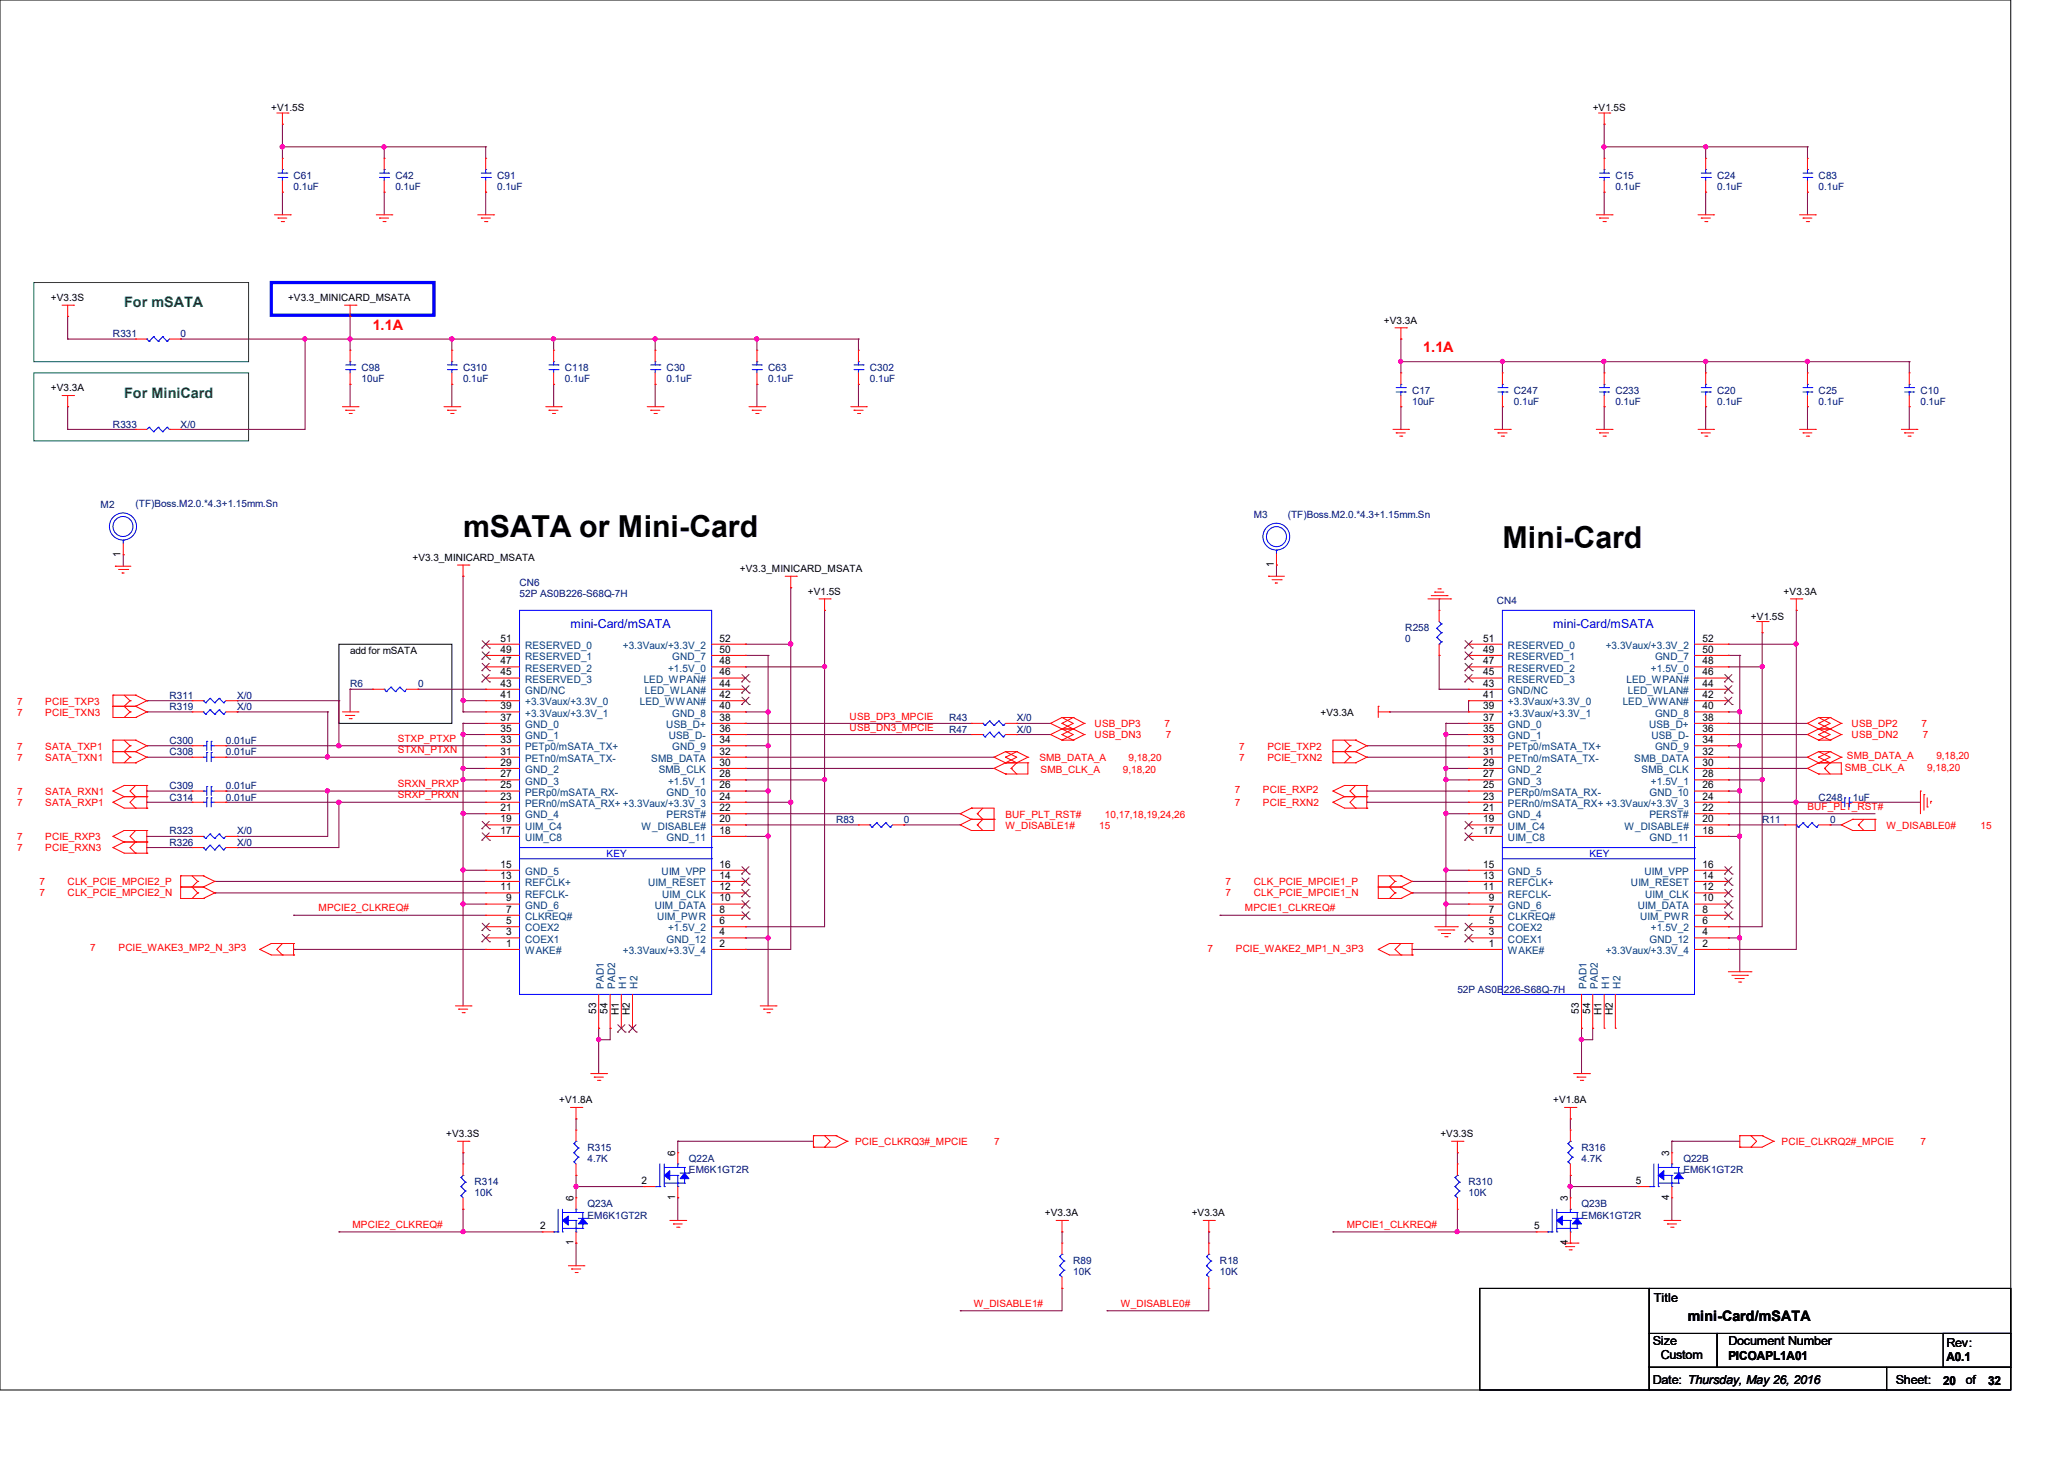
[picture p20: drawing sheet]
<svg xmlns="http://www.w3.org/2000/svg" width="297mm" height="210mm" viewBox="0 0 297 210" stroke-linecap="round" stroke-linejoin="round" font-family="sans-serif">
<defs><g id="words">
<g font-size="4.4">
<text x="66.6" y="77.2">mSATA or Mini-Card</text>
<text x="216.2" y="78.8">Mini-Card</text>
</g>
<g font-size="2.1" fill="#008000">
<text x="17.9" y="44.2">For mSATA</text>
<text x="17.9" y="57.2">For MiniCard</text>
</g>
<g font-size="2.1" fill="#f00">
<text x="53.6" y="47.4">1.1A</text>
<text x="204.8" y="50.7">1.1A</text>
</g>
<text font-size="2.1" x="242.9" y="190">mini-Card/mSATA</text>
<g font-size="1.8" fill="#00f">
<text x="82.1" y="90.4">mini-Card/mSATA</text>
<text x="223.5" y="90.4">mini-Card/mSATA</text>
</g>
<g font-size="1.8">
<text x="238" y="187.2">Title</text>
<text x="237.8" y="193.4">Size</text>
<text x="239" y="195.5">Custom</text>
<text x="248.7" y="195.6">PICOAPL1A01</text>
<text x="248.7" y="193.4">Document Number</text>
<text x="280.1" y="195.8">A0.1</text>
<text x="280.1" y="193.8">Rev:</text>
<text x="237.8" y="199.1">Date: Thursday, May 26, 2016</text>
<text x="272.8" y="199.1">Sheet:</text>
<text x="279.6" y="199.2">20</text>
<text x="282.9" y="199.1">of</text>
<text x="286.1" y="199.2">32</text>
</g>
<g font-size="1.5">
<text x="17.4" y="80.1" transform="rotate(-90 17.4 80.1)">1</text>
<text x="183.3" y="81.6" transform="rotate(-90 183.3 81.6)">1</text>
<text x="72" y="95.5">47</text>
<text x="72" y="93.9">49</text>
<text x="72" y="92.3">51</text>
<text x="103.5" y="95.5">48</text>
<text x="103.5" y="93.9">50</text>
<text x="103.5" y="92.3">52</text>
<text x="213.4" y="95.5">47</text>
<text x="213.4" y="93.9">49</text>
<text x="213.4" y="92.3">51</text>
<text x="245" y="95.5">48</text>
<text x="245" y="93.9">50</text>
<text x="245" y="92.3">52</text>
<text x="72" y="100.4">41</text>
<text x="72" y="98.8">43</text>
<text x="72" y="97.2">45</text>
<text x="103.5" y="100.4">42</text>
<text x="103.5" y="98.8">44</text>
<text x="103.5" y="97.2">46</text>
<text x="213.4" y="100.4">41</text>
<text x="213.4" y="98.8">43</text>
<text x="213.4" y="97.2">45</text>
<text x="245" y="100.4">42</text>
<text x="245" y="98.8">44</text>
<text x="245" y="97.2">46</text>
<text x="72" y="106.9">33</text>
<text x="72" y="105.3">35</text>
<text x="72" y="103.7">37</text>
<text x="72" y="102">39</text>
<text x="103.5" y="106.9">34</text>
<text x="103.5" y="105.3">36</text>
<text x="103.5" y="103.7">38</text>
<text x="103.5" y="102">40</text>
<text x="213.4" y="106.9">33</text>
<text x="213.4" y="105.3">35</text>
<text x="213.4" y="103.7">37</text>
<text x="213.4" y="102">39</text>
<text x="245" y="106.9">34</text>
<text x="245" y="105.3">36</text>
<text x="245" y="103.7">38</text>
<text x="245" y="102">40</text>
<text x="72" y="113.4">25</text>
<text x="72" y="111.8">27</text>
<text x="72" y="110.2">29</text>
<text x="72" y="108.5">31</text>
<text x="103.5" y="113.4">26</text>
<text x="103.5" y="111.8">28</text>
<text x="103.5" y="110.2">30</text>
<text x="103.5" y="108.5">32</text>
<text x="213.4" y="113.4">25</text>
<text x="213.4" y="111.8">27</text>
<text x="213.4" y="110.2">29</text>
<text x="213.4" y="108.5">31</text>
<text x="245" y="113.4">26</text>
<text x="245" y="111.8">28</text>
<text x="245" y="110.2">30</text>
<text x="245" y="108.5">32</text>
<text x="72" y="119.9">17</text>
<text x="72" y="118.3">19</text>
<text x="72" y="116.7">21</text>
<text x="72" y="115">23</text>
<text x="103.5" y="119.9">18</text>
<text x="103.5" y="118.3">20</text>
<text x="103.5" y="116.7">22</text>
<text x="103.5" y="115">24</text>
<text x="213.4" y="119.9">17</text>
<text x="213.4" y="118.3">19</text>
<text x="213.4" y="116.7">21</text>
<text x="213.4" y="115">23</text>
<text x="245" y="119.9">18</text>
<text x="245" y="118.3">20</text>
<text x="245" y="116.7">22</text>
<text x="245" y="115">24</text>
<text x="72" y="124.8">15</text>
<text x="103.5" y="124.8">16</text>
<text x="213.4" y="124.8">15</text>
<text x="245" y="124.8">16</text>
<text x="72" y="128.1">11</text>
<text x="72" y="126.4">13</text>
<text x="72.8" y="131.3">7</text>
<text x="72.8" y="129.7">9</text>
<text x="103.5" y="131.3">8</text>
<text x="103.5" y="129.7">10</text>
<text x="103.5" y="128.1">12</text>
<text x="103.5" y="126.4">14</text>
<text x="213.4" y="128.1">11</text>
<text x="213.4" y="126.4">13</text>
<text x="214.3" y="131.3">7</text>
<text x="214.3" y="129.7">9</text>
<text x="245" y="131.3">8</text>
<text x="245" y="129.7">10</text>
<text x="245" y="128.1">12</text>
<text x="245" y="126.4">14</text>
<text x="72.8" y="136.2">1</text>
<text x="72.8" y="134.5">3</text>
<text x="72.8" y="132.9">5</text>
<text x="103.5" y="136.2">2</text>
<text x="103.5" y="134.5">4</text>
<text x="103.5" y="132.9">6</text>
<text x="214.3" y="136.2">1</text>
<text x="214.3" y="134.5">3</text>
<text x="214.3" y="132.9">5</text>
<text x="245" y="136.2">2</text>
<text x="245" y="134.5">4</text>
<text x="245" y="132.9">6</text>
<text x="85.8" y="145.8" transform="rotate(-90 85.8 145.8)">53</text>
<text x="87.4" y="145.8" transform="rotate(-90 87.4 145.8)">54</text>
<text x="89" y="146.1" transform="rotate(-90 89 146.1)">H1</text>
<text x="90.6" y="146.1" transform="rotate(-90 90.6 146.1)">H2</text>
<text x="227.2" y="145.8" transform="rotate(-90 227.2 145.8)">53</text>
<text x="228.8" y="145.8" transform="rotate(-90 228.8 145.8)">54</text>
<text x="230.5" y="146.1" transform="rotate(-90 230.5 146.1)">H1</text>
<text x="232.1" y="146.1" transform="rotate(-90 232.1 146.1)">H2</text>
<text x="97.2" y="166.3" transform="rotate(-90 97.2 166.3)">6</text>
<text x="240.2" y="166.3" transform="rotate(-90 240.2 166.3)">3</text>
<text x="82.5" y="172.8" transform="rotate(-90 82.5 172.8)">6</text>
<text x="92.3" y="170.3">2</text>
<text x="97.2" y="172.6" transform="rotate(-90 97.2 172.6)">1</text>
<text x="225.6" y="172.8" transform="rotate(-90 225.6 172.8)">3</text>
<text x="235.4" y="170.3">5</text>
<text x="240.2" y="172.6" transform="rotate(-90 240.2 172.6)">4</text>
<text x="77.7" y="176.8">2</text>
<text x="82.5" y="179.2" transform="rotate(-90 82.5 179.2)">1</text>
<text x="220.8" y="176.8">5</text>
<text x="225.6" y="179.2" transform="rotate(-90 225.6 179.2)">4</text>
</g>
<g font-size="1.5" fill="#004080">
<text x="75.6" y="95">RESERVED_1</text>
<text x="75.6" y="93.3">RESERVED_0</text>
<text x="89.6" y="93.3">+3.3Vaux/+3.3V_2</text>
<text x="96.7" y="95">GND_7</text>
<text x="217" y="95">RESERVED_1</text>
<text x="217" y="93.3">RESERVED_0</text>
<text x="231.1" y="93.3">+3.3Vaux/+3.3V_2</text>
<text x="238.2" y="95">GND_7</text>
<text x="75.6" y="101.5">+3.3Vaux/+3.3V_0</text>
<text x="75.6" y="99.8">GND/NC</text>
<text x="75.6" y="98.2">RESERVED_3</text>
<text x="75.6" y="96.6">RESERVED_2</text>
<text x="92.1" y="101.5">LED_WWAN#</text>
<text x="92.6" y="98.2">LED_WPAN#</text>
<text x="92.8" y="99.8">LED_WLAN#</text>
<text x="96.1" y="96.6">+1.5V_0</text>
<text x="217" y="101.5">+3.3Vaux/+3.3V_0</text>
<text x="217" y="99.8">GND/NC</text>
<text x="217" y="98.2">RESERVED_3</text>
<text x="217" y="96.6">RESERVED_2</text>
<text x="233.5" y="101.5">LED_WWAN#</text>
<text x="234.1" y="98.2">LED_WPAN#</text>
<text x="234.2" y="99.8">LED_WLAN#</text>
<text x="237.6" y="96.6">+1.5V_0</text>
<text x="75.6" y="108">PETp0/mSATA_TX+</text>
<text x="75.6" y="106.3">GND_1</text>
<text x="75.6" y="104.7">GND_0</text>
<text x="75.6" y="103.1">+3.3Vaux/+3.3V_1</text>
<text x="95.9" y="104.7">USB_D+</text>
<text x="96.2" y="106.3">USB_D-</text>
<text x="96.7" y="108">GND_9</text>
<text x="96.7" y="103.1">GND_8</text>
<text x="217" y="108">PETp0/mSATA_TX+</text>
<text x="217" y="106.3">GND_1</text>
<text x="217" y="104.7">GND_0</text>
<text x="217" y="103.1">+3.3Vaux/+3.3V_1</text>
<text x="237.3" y="104.7">USB_D+</text>
<text x="237.7" y="106.3">USB_D-</text>
<text x="238.2" y="108">GND_9</text>
<text x="238.2" y="103.1">GND_8</text>
<text x="75.6" y="112.9">GND_3</text>
<text x="75.6" y="111.2">GND_2</text>
<text x="75.6" y="109.6">PETn0/mSATA_TX-</text>
<text x="93.7" y="109.6">SMB_DATA</text>
<text x="94.8" y="111.2">SMB_CLK</text>
<text x="96.1" y="112.9">+1.5V_1</text>
<text x="217" y="112.9">GND_3</text>
<text x="217" y="111.2">GND_2</text>
<text x="217" y="109.6">PETn0/mSATA_TX-</text>
<text x="235.2" y="109.6">SMB_DATA</text>
<text x="236.2" y="111.2">SMB_CLK</text>
<text x="237.6" y="112.9">+1.5V_1</text>
<text x="75.6" y="119.3">UIM_C4</text>
<text x="75.6" y="117.7">GND_4</text>
<text x="75.6" y="116.1">PERn0/mSATA_RX+ +3.3Vaux/+3.3V_3</text>
<text x="75.6" y="114.5">PERp0/mSATA_RX-</text>
<text x="92.3" y="119.3">W_DISABLE#</text>
<text x="95.9" y="117.7">PERST#</text>
<text x="95.9" y="114.5">GND_10</text>
<text x="217" y="119.3">UIM_C4</text>
<text x="217" y="117.7">GND_4</text>
<text x="217" y="116.1">PERn0/mSATA_RX+ +3.3Vaux/+3.3V_3</text>
<text x="217" y="114.5">PERp0/mSATA_RX-</text>
<text x="233.8" y="119.3">W_DISABLE#</text>
<text x="237.4" y="117.7">PERST#</text>
<text x="237.4" y="114.5">GND_10</text>
<text x="75.6" y="125.9">GND_5</text>
<text x="75.6" y="121">UIM_C8</text>
<text x="95.2" y="125.9">UIM_VPP</text>
<text x="95.9" y="121">GND_11</text>
<text x="217" y="125.9">GND_5</text>
<text x="217" y="121">UIM_C8</text>
<text x="236.6" y="125.9">UIM_VPP</text>
<text x="237.4" y="121">GND_11</text>
<text x="75.6" y="130.7">GND_6</text>
<text x="75.6" y="129.1">REFCLK-</text>
<text x="75.6" y="127.5">REFCLK+</text>
<text x="93.3" y="127.5">UIM_RESET</text>
<text x="94.2" y="130.7">UIM_DATA</text>
<text x="95.3" y="129.1">UIM_CLK</text>
<text x="217" y="130.7">GND_6</text>
<text x="217" y="129.1">REFCLK-</text>
<text x="217" y="127.5">REFCLK+</text>
<text x="234.7" y="127.5">UIM_RESET</text>
<text x="235.7" y="130.7">UIM_DATA</text>
<text x="236.7" y="129.1">UIM_CLK</text>
<text x="75.6" y="137.2">WAKE#</text>
<text x="75.6" y="135.6">COEX1</text>
<text x="75.6" y="134">COEX2</text>
<text x="75.6" y="132.3">CLKREQ#</text>
<text x="89.6" y="137.2">+3.3Vaux/+3.3V_4</text>
<text x="94.6" y="132.3">UIM_PWR</text>
<text x="95.9" y="135.6">GND_12</text>
<text x="96.1" y="134">+1.5V_2</text>
<text x="217" y="137.2">WAKE#</text>
<text x="217" y="135.6">COEX1</text>
<text x="217" y="134">COEX2</text>
<text x="217" y="132.3">CLKREQ#</text>
<text x="231.1" y="137.2">+3.3Vaux/+3.3V_4</text>
<text x="236" y="132.3">UIM_PWR</text>
<text x="237.4" y="135.6">GND_12</text>
<text x="237.6" y="134">+1.5V_2</text>
<text x="86.9" y="142.2" transform="rotate(-90 86.9 142.2)">PAD1</text>
<text x="88.5" y="142.2" transform="rotate(-90 88.5 142.2)">PAD2</text>
<text x="90.1" y="142.2" transform="rotate(-90 90.1 142.2)">H1</text>
<text x="91.7" y="142.2" transform="rotate(-90 91.7 142.2)">H2</text>
<text x="228.3" y="142.2" transform="rotate(-90 228.3 142.2)">PAD1</text>
<text x="229.9" y="142.2" transform="rotate(-90 229.9 142.2)">PAD2</text>
<text x="231.6" y="142.2" transform="rotate(-90 231.6 142.2)">H1</text>
<text x="233.2" y="142.2" transform="rotate(-90 233.2 142.2)">H2</text>
</g>
<g font-size="1.4">
<text x="39" y="16">+V1.5S</text>
<text x="229.2" y="16">+V1.5S</text>
<text x="7.3" y="43.3">+V3.3S</text>
<text x="41.4" y="43.3">+V3.3_MINICARD_MSATA</text>
<text x="199.1" y="46.6">+V3.3A</text>
<text x="7.3" y="56.3">+V3.3A</text>
<text x="59.4" y="80.7">+V3.3_MINICARD_MSATA</text>
<text x="106.5" y="82.3">+V3.3_MINICARD_MSATA</text>
<text x="116.2" y="85.6">+V1.5S</text>
<text x="252" y="89.2">+V1.5S</text>
<text x="256.7" y="85.6">+V3.3A</text>
<text x="50.4" y="94">add for mSATA</text>
<text x="190" y="103">+V3.3A</text>
<text x="80.5" y="158.7">+V1.8A</text>
<text x="223.5" y="158.7">+V1.8A</text>
<text x="64.2" y="163.6">+V3.3S</text>
<text x="207.3" y="163.6">+V3.3S</text>
<text x="150.4" y="175">+V3.3A</text>
<text x="171.5" y="175">+V3.3A</text>
</g>
<g font-size="1.4" fill="#000080">
<text x="42.2" y="25.7">C61</text>
<text x="42.2" y="27.3">0.1uF</text>
<text x="56.9" y="25.7">C42</text>
<text x="56.9" y="27.3">0.1uF</text>
<text x="71.5" y="25.7">C91</text>
<text x="71.5" y="27.3">0.1uF</text>
<text x="232.5" y="25.7">C15</text>
<text x="232.5" y="27.3">0.1uF</text>
<text x="247.1" y="25.7">C24</text>
<text x="247.1" y="27.3">0.1uF</text>
<text x="261.7" y="25.7">C83</text>
<text x="261.7" y="27.3">0.1uF</text>
<text x="16.3" y="48.5">R331</text>
<text x="26" y="48.5">0</text>
<text x="52" y="53.4">C98</text>
<text x="66.6" y="53.4">C310</text>
<text x="81.3" y="53.4">C118</text>
<text x="95.9" y="53.4">C30</text>
<text x="110.5" y="53.4">C63</text>
<text x="125.2" y="53.4">C302</text>
<text x="52" y="55">10uF</text>
<text x="66.6" y="55">0.1uF</text>
<text x="81.3" y="55">0.1uF</text>
<text x="95.9" y="55">0.1uF</text>
<text x="110.5" y="55">0.1uF</text>
<text x="125.2" y="55">0.1uF</text>
<text x="203.2" y="56.6">C17</text>
<text x="203.2" y="58.3">10uF</text>
<text x="217.8" y="56.6">C247</text>
<text x="217.8" y="58.3">0.1uF</text>
<text x="232.5" y="56.6">C233</text>
<text x="232.5" y="58.3">0.1uF</text>
<text x="247.1" y="56.6">C20</text>
<text x="247.1" y="58.3">0.1uF</text>
<text x="261.7" y="56.6">C25</text>
<text x="261.7" y="58.3">0.1uF</text>
<text x="276.4" y="56.6">C10</text>
<text x="276.4" y="58.3">0.1uF</text>
<text x="16.3" y="61.5">R333</text>
<text x="26" y="61.5">X/0</text>
<text x="14.5" y="73">M2</text>
<text x="19.5" y="72.9">(TF)Boss.M2.0.*4.3+1.15mm.Sn</text>
<text x="180.4" y="74.5">M3</text>
<text x="185.3" y="74.5">(TF)Boss.M2.0.*4.3+1.15mm.Sn</text>
<text x="74.8" y="84.2">CN6</text>
<text x="74.8" y="85.9">52P AS0B226-S68Q-7H</text>
<text x="215.4" y="86.9">CN4</text>
<text x="202.2" y="90.8">R258</text>
<text x="202.2" y="92.4">0</text>
<text x="24.4" y="100.5">R311</text>
<text x="34.1" y="100.5">X/0</text>
<text x="50.4" y="98.9">R6</text>
<text x="60.2" y="98.9">0</text>
<text x="24.4" y="102.2">R319</text>
<text x="24.4" y="107">C300</text>
<text x="32.5" y="107">0.01uF</text>
<text x="34.1" y="102.2">X/0</text>
<text x="136.6" y="103.8">R43</text>
<text x="136.6" y="105.4">R47</text>
<text x="146.3" y="103.8">X/0</text>
<text x="146.3" y="105.4">X/0</text>
<text x="24.4" y="113.5">C309</text>
<text x="24.4" y="108.6">C308</text>
<text x="32.5" y="113.5">0.01uF</text>
<text x="32.5" y="108.6">0.01uF</text>
<text x="24.4" y="115.1">C314</text>
<text x="32.5" y="115.1">0.01uF</text>
<text x="120.3" y="118.4">R83</text>
<text x="130.1" y="118.4">0</text>
<text x="253.6" y="118.4">R11</text>
<text x="261.7" y="115.1">C248</text>
<text x="263.4" y="118.4">0</text>
<text x="266.6" y="115.1">1uF</text>
<text x="24.4" y="120">R323</text>
<text x="24.4" y="121.7">R326</text>
<text x="34.1" y="120">X/0</text>
<text x="34.1" y="121.7">X/0</text>
<text x="209.7" y="142.8">52P AS0B226-S68Q-7H</text>
<text x="84.5" y="165.5">R315</text>
<text x="84.5" y="167.2">4.7K</text>
<text x="99.1" y="167.2">Q22A</text>
<text x="227.6" y="165.5">R316</text>
<text x="227.6" y="167.2">4.7K</text>
<text x="242.2" y="167.2">Q22B</text>
<text x="68.3" y="170.4">R314</text>
<text x="68.3" y="172">10K</text>
<text x="84.5" y="173.7">Q23A</text>
<text x="99.1" y="168.8">EM6K1GT2R</text>
<text x="211.3" y="170.4">R310</text>
<text x="211.3" y="172">10K</text>
<text x="227.6" y="173.7">Q23B</text>
<text x="242.2" y="168.8">EM6K1GT2R</text>
<text x="84.5" y="175.3">EM6K1GT2R</text>
<text x="227.6" y="175.3">EM6K1GT2R</text>
<text x="154.4" y="181.8">R89</text>
<text x="154.4" y="183.4">10K</text>
<text x="175.6" y="181.8">R18</text>
<text x="175.6" y="183.4">10K</text>
</g>
<g font-size="1.4" fill="#f00">
<text x="2.5" y="101.3">7</text>
<text x="6.5" y="101.3">PCIE_TXP3</text>
<text x="2.5" y="103">7</text>
<text x="2.5" y="107.8">7</text>
<text x="6.5" y="103">PCIE_TXN3</text>
<text x="6.5" y="107.8">SATA_TXP1</text>
<text x="57.2" y="106.7">STXP_PTXP</text>
<text x="122.3" y="105.1">USB_DN3_MPCIE</text>
<text x="122.3" y="103.5">USB_DP3_MPCIE</text>
<text x="157.5" y="104.6">USB_DP3</text>
<text x="157.5" y="106.2">USB_DN3</text>
<text x="167.6" y="104.6">7</text>
<text x="167.8" y="106.2">7</text>
<text x="178.3" y="107.8">7</text>
<text x="182.4" y="107.8">PCIE_TXP2</text>
<text x="266.4" y="104.6">USB_DP2</text>
<text x="266.4" y="106.2">USB_DN2</text>
<text x="276.5" y="104.6">7</text>
<text x="276.7" y="106.2">7</text>
<text x="2.5" y="109.5">7</text>
<text x="6.5" y="109.5">SATA_TXN1</text>
<text x="57.2" y="108.4">STXN_PTXN</text>
<text x="57.2" y="113.2">SRXN_PRXP</text>
<text x="149.6" y="109.5">SMB_DATA_A</text>
<text x="149.7" y="111.3">SMB_CLK_A</text>
<text x="161.6" y="111.3">9,18,20</text>
<text x="162.4" y="109.5">9,18,20</text>
<text x="178.3" y="109.5">7</text>
<text x="182.4" y="109.5">PCIE_TXN2</text>
<text x="265.5" y="110.9">SMB_CLK_A</text>
<text x="265.8" y="109.1">SMB_DATA_A</text>
<text x="277.3" y="110.9">9,18,20</text>
<text x="278.6" y="109.1">9,18,20</text>
<text x="2.5" y="116">7</text>
<text x="2.5" y="114.3">7</text>
<text x="6.5" y="116">SATA_RXP1</text>
<text x="6.5" y="114.3">SATA_RXN1</text>
<text x="57.2" y="114.9">SRXP_PRXN</text>
<text x="144.7" y="119.2">W_DISABLE1#</text>
<text x="144.7" y="117.6">BUF_PLT_RST#</text>
<text x="158.2" y="119.2">15</text>
<text x="159" y="117.6">10,17,18,19,24,26</text>
<text x="177.7" y="114">7</text>
<text x="177.7" y="116">7</text>
<text x="181.7" y="114">PCIE_RXP2</text>
<text x="181.7" y="116">PCIE_RXN2</text>
<text x="260.1" y="116.5">BUF_PLT_RST#</text>
<text x="271.5" y="119.2">W_DISABLE0#</text>
<text x="285" y="119.2">15</text>
<text x="2.5" y="120.8">7</text>
<text x="2.5" y="122.5">7</text>
<text x="6.5" y="120.8">PCIE_RXP3</text>
<text x="6.5" y="122.5">PCIE_RXN3</text>
<text x="5.7" y="129">7</text>
<text x="5.7" y="127.3">7</text>
<text x="9.7" y="129">CLK_PCIE_MPCIE2_N</text>
<text x="9.7" y="127.3">CLK_PCIE_MPCIE2_P</text>
<text x="45.8" y="131.1">MPCIE2_CLKREQ#</text>
<text x="176.4" y="127.3">7</text>
<text x="176.4" y="129">7</text>
<text x="179.2" y="131.1">MPCIE1_CLKREQ#</text>
<text x="180.4" y="127.3">CLK_PCIE_MPCIE1_P</text>
<text x="180.4" y="129">CLK_PCIE_MPCIE1_N</text>
<text x="13" y="136.8">7</text>
<text x="17.1" y="136.8">PCIE_WAKE3_MP2_N_3P3</text>
<text x="173.8" y="137">7</text>
<text x="177.8" y="137">PCIE_WAKE2_MP1_N_3P3</text>
<text x="123.1" y="164.7">PCIE_CLKRQ3#_MPCIE</text>
<text x="143" y="164.7">7</text>
<text x="256.4" y="164.7">PCIE_CLKRQ2#_MPCIE</text>
<text x="276.4" y="164.7">7</text>
<text x="50.7" y="176.7">MPCIE2_CLKREQ#</text>
<text x="193.8" y="176.7">MPCIE1_CLKREQ#</text>
<text x="140.1" y="188">W_DISABLE1#</text>
<text x="161.3" y="188">W_DISABLE0#</text>
</g>
<g font-size="1.4" fill="#00f">
<text x="87.3" y="123.3">KEY</text>
<text x="228.7" y="123.3">KEY</text>
</g>
</g></defs>
<path d="M0 0h289.3v199.9h-289.3zM48.8 92.7h16.2v11.4h-16.2zM212.9 185.3h24.4v14.6h-24.4zM237.3 191.8h9.8v4.9h-9.8zM237.3 196.7h34.2v3.2h-34.2zM237.3 185.3h52v6.5h-52zM247.1 191.8h42.2v4.9h-42.2zM271.5 196.7h17.8v3.2h-17.8zM279.6 191.8h9.7v4.9h-9.7z" fill="none" stroke="#000" stroke-width=".14"/>
<path d="M4.9 40.6h30.9v11.4h-30.9zM4.9 53.6h30.9v9.8h-30.9z" fill="none" stroke="#008000" stroke-width=".14"/>
<path d="M39 40.6h23.4v4.7h-23.4z" fill="none" stroke="#00f" stroke-width=".47"/>
<g fill="none" stroke="#800040" stroke-width=".14">
<path d="M40.6 17.9h.1M40.6 17.9v4.9M230.8 17.9h.1M230.8 17.9v4.9M40.6 21.1h.1M40.6 27.6h.1M40.6 21.1h29.3M40.6 27.6v3.3M55.3 21.1h.1M55.3 27.6h.1M55.3 21.1v1.7M55.3 27.6v3.3"/>
<path d="M69.9 21.1h.1M69.9 27.6h.1M69.9 21.1v1.7M69.9 27.6v3.3M230.8 21.1h.1M230.8 27.6h.1M230.8 21.1h29.3M230.8 27.6v3.3M245.4 21.1h.1M245.4 27.6h.1M245.4 21.1v1.7M245.4 27.6v3.3"/>
<path d="M260.1 21.1h.1M260.1 27.6h.1M260.1 21.1v1.7M260.1 27.6v3.3M9.7 45.5h.1M9.7 48.8h.1M9.7 58.5h.1M9.7 48.8h9.8M9.7 45.5v3.3M9.7 58.5v3.3M26 48.8h.1M26 48.8h97.5"/>
<path d="M43.9 48.8h.1M43.9 48.8v13h-17.9M50.4 55.3h.1M50.4 48.8h.1M50.4 45.5h.1M50.4 45.5v4.9M50.4 55.3v3.2M65 55.3h.1M65 48.8h.1M65 48.8v1.6M65 55.3v3.2M79.7 55.3h.1"/>
<path d="M79.7 48.8h.1M79.7 48.8v1.6M79.7 55.3v3.2M94.3 55.3h.1M94.3 48.8h.1M94.3 48.8v1.6M94.3 55.3v3.2M108.9 55.3h.1M108.9 48.8h.1M108.9 48.8v1.6M108.9 55.3v3.2M123.5 55.3h.1"/>
<path d="M123.5 48.8h.1M123.5 48.8v1.6M123.5 55.3v3.2M201.6 58.5h.1M201.6 52h.1M201.6 48.8h.1M201.6 48.8v4.8M201.6 58.5v3.3M201.6 52h73.1M216.2 58.5h.1M216.2 52h.1M216.2 52v1.6"/>
<path d="M216.2 58.5v3.3M230.8 58.5h.1M230.8 52h.1M230.8 52v1.6M230.8 58.5v3.3M245.4 58.5h.1M245.4 52h.1M245.4 52v1.6M245.4 58.5v3.3M260.1 58.5h.1M260.1 52h.1M260.1 52v1.6"/>
<path d="M260.1 58.5v3.3M274.7 58.5h.1M274.7 52h.1M274.7 52v1.6M274.7 58.5v3.3M9.7 61.8h.1M9.7 61.8h9.8M17.7 79.8h.1M17.7 79.8v1.6M26 61.8h.1M50.4 99.1h.1M50.4 99.1h3.2"/>
<path d="M50.4 99.1v3.3M60.2 99.1h.1M60.2 99.1h9.7M66.6 82.9h.1M66.6 82.9v19.5M107.3 92.7h.1M107.3 94.3h.1M107.3 95.9h.1M107.3 95.9h11.4M107.3 92.7h6.5M107.3 94.3h3.2M110.5 94.3h.1"/>
<path d="M110.5 94.3v50.4M113.8 84.5h.1M113.8 92.7h.1M113.8 84.5v52.1h-6.5M118.7 95.9h.1M118.7 87.8h.1M118.7 87.8v45.5h-11.4M183.7 81.3h.1M183.7 81.3v1.6M207.1 99.1h.1M207.1 86.1h.1M207.1 94.3h.1"/>
<path d="M207.1 99.1h4.2M207.1 86.1v1.7M207.1 94.3v4.8M248.7 95.9h.1M248.7 92.7h.1M248.7 94.3h.1M248.7 95.9h4.9M248.7 92.7h9.8M248.7 94.3h1.7M250.4 94.3h.1M250.4 94.3v45.5M253.6 95.9h.1"/>
<path d="M253.6 91h.1M253.6 91v42.3h-4.9M258.5 92.7h.1M258.5 87.8h.1M258.5 87.8v48.8h-9.8M21.1 102.4h.1M21.1 100.8h.1M21.1 108.9h.1M21.1 107.3h.1M21.1 115.4h.1M21.1 113.8h.1M21.1 113.8h6.5"/>
<path d="M21.1 115.4h6.5M21.1 102.4h6.5M21.1 108.9h6.5M21.1 107.3h6.5M21.1 100.8h6.5M32.5 108.9h.1M32.5 107.3h.1M32.5 113.8h.1M32.5 115.4h.1M32.5 113.8h37.4M32.5 115.4h37.4M32.5 108.9h37.4"/>
<path d="M32.5 107.3h37.4M34.1 100.8h.1M34.1 102.4h.1M34.1 102.4h13.1M34.1 100.8h14.7M47.2 108.9h.1M47.2 113.8h.1M47.2 102.4h.1M47.2 113.8v6.5h-13.1M47.2 102.4v6.5M48.8 107.3h.1M48.8 115.4h.1"/>
<path d="M48.8 100.8h.1M48.8 115.4v6.5h-14.7M48.8 100.8v6.5M66.6 105.7h.1M66.6 117.1h.1M66.6 112.2h.1M66.6 104.1h.1M66.6 110.5h.1M66.6 100.8h.1M66.6 102.4h.1M66.6 110.5h3.3M66.6 112.2h3.3"/>
<path d="M66.6 102.4h3.3M66.6 117.1h3.3M66.6 104.1h3.3M66.6 105.7h3.3M66.6 104.1v40.6M66.6 100.8h3.3M107.3 102.4h.1M107.3 118.7h.1M107.3 117.1h.1M107.3 112.2h.1M107.3 113.8h.1M107.3 115.4h.1"/>
<path d="M107.3 108.9h.1M107.3 107.3h.1M107.3 105.7h.1M107.3 104.1h.1M107.3 110.5h.1M107.3 110.5h35.7M107.3 112.2h11.4M107.3 113.8h3.2M107.3 115.4h6.5M107.3 102.4h3.2M107.3 117.1h30.9M107.3 104.1h32.5"/>
<path d="M107.3 105.7h32.5M107.3 108.9h35.7M107.3 107.3h3.2M107.3 118.7h16.2M110.5 102.4h.1M110.5 113.8h.1M110.5 107.3h.1M113.8 115.4h.1M118.7 112.2h.1M130 118.7h.1M130 118.7h8.2M146.3 105.7h.1"/>
<path d="M146.3 104.1h.1M146.3 104.1h4.9M146.3 105.7h4.9M196.7 115.4h.1M196.7 113.8h.1M196.7 107.3h.1M196.7 108.9h.1M196.7 113.8h14.6M196.7 115.4h14.6M196.7 108.9h14.6M196.7 107.3h14.6M199.9 102.4h.1"/>
<path d="M208.1 104.1h.1M208.1 112.2h.1M208.1 110.5h.1M208.1 105.7h.1M208.1 117.1h.1M208.1 110.5h3.2M208.1 112.2h3.2M208.1 117.1h3.2M208.1 104.1h3.2M208.1 105.7h3.2M208.1 104.1v29.2M211.3 100.8h.1"/>
<path d="M211.3 100.8v1.6h-11.4M248.7 110.5h.1M248.7 112.2h.1M248.7 113.8h.1M248.7 115.4h.1M248.7 102.4h.1M248.7 117.1h.1M248.7 104.1h.1M248.7 105.7h.1M248.7 108.9h.1M248.7 107.3h.1M248.7 118.7h.1"/>
<path d="M248.7 110.5h11.4M248.7 112.2h4.9M248.7 113.8h1.7M248.7 115.4h14.7M248.7 102.4h1.7M248.7 117.1h21.1M248.7 104.1h11.4M248.7 105.7h11.4M248.7 108.9h11.4M248.7 107.3h1.7M248.7 118.7h8.1M250.4 107.3h.1"/>
<path d="M250.4 113.8h.1M250.4 102.4h.1M253.6 112.2h.1M258.5 115.4h.1M263.4 118.7h.1M263.4 118.7h1.6M268.2 115.4h.1M268.2 115.4h8.2M21.1 121.9h.1M21.1 120.3h.1M21.1 120.3h6.5M21.1 121.9h6.5"/>
<path d="M30.9 126.8h.1M30.9 128.4h.1M30.9 126.8h39M30.9 128.4h39M34.1 120.3h.1M34.1 121.9h.1M42.2 136.6h.1M42.2 131.7h.1M42.2 136.6h27.7M42.2 131.7h27.7M66.6 130h.1M66.6 125.2h.1"/>
<path d="M66.6 130h3.3M66.6 125.2h3.3M107.3 133.3h.1M107.3 134.9h.1M107.3 120.3h.1M107.3 136.6h.1M107.3 134.9h3.2M107.3 120.3h3.2M110.5 134.9h.1M110.5 120.3h.1M175.6 131.7h.1M175.6 131.7h35.7"/>
<path d="M203.2 136.6h.1M203.2 126.8h.1M203.2 128.4h.1M203.2 136.6h8.1M203.2 126.8h8.1M203.2 128.4h8.1M208.1 130h.1M208.1 125.2h.1M208.1 130h3.2M208.1 125.2h3.2M248.7 133.3h.1M248.7 136.6h.1"/>
<path d="M248.7 134.9h.1M248.7 120.3h.1M248.7 134.9h1.7M248.7 120.3h1.7M250.4 120.3h.1M250.4 134.9h.1M86.1 149.6h.1M86.1 147.9h.1M86.1 147.9v6.5M87.8 147.9h.1M87.8 147.9v1.7h-1.7M227.6 149.6h.1"/>
<path d="M227.6 147.9h.1M227.6 147.9v6.5M229.2 147.9h.1M229.2 147.9v1.7h-1.6M48.8 177.2h.1M48.8 177.2h29.2M66.6 177.2h.1M66.6 165.8h.1M66.6 173.9h.1M66.6 165.8v1.6M66.6 173.9v3.3M82.9 161h.1"/>
<path d="M82.9 178.8h.1M82.9 170.7h.1M82.9 169.1h.1M82.9 161v1.6M82.9 169.1v3.2M82.9 178.8v3.3M82.9 170.7h9.8M97.5 164.2h.1M97.5 172.3h.1M97.5 164.2h19.6M97.5 164.2v1.6M97.5 172.3v3.3"/>
<path d="M152.8 177.2h.1M152.8 177.2v1.6M173.9 177.2h.1M173.9 177.2v1.6M191.8 177.2h.1M191.8 177.2h29.3M209.7 177.2h.1M209.7 165.8h.1M209.7 165.8v1.6M209.7 173.9v3.3M226 161h.1M226 170.7h.1"/>
<path d="M226 169.1h.1M226 170.7h9.7M226 161v1.6M226 169.1v3.2M240.6 164.2h.1M240.6 175.6h.1M240.6 164.2h9.8M240.6 164.2v1.6M240.6 172.3v3.3M138.2 188.6h.1M152.8 185.3h.1M152.8 185.3v3.3h-14.6"/>
<path d="M159.3 188.6h.1M173.9 185.3h.1M173.9 185.3v3.3h-14.6"/>
</g>
<g fill="#f0f" stroke="#f0f" stroke-width=".14">
<circle cx="258.4" cy="115.4" r=".3"/>
<circle cx="258.4" cy="92.6" r=".3"/>
<circle cx="253.6" cy="112.1" r=".3"/>
<circle cx="253.6" cy="95.9" r=".3"/>
<circle cx="250.3" cy="107.3" r=".3"/>
<circle cx="250.3" cy="134.9" r=".3"/>
<circle cx="250.3" cy="120.3" r=".3"/>
<circle cx="250.3" cy="102.4" r=".3"/>
<circle cx="250.3" cy="113.8" r=".3"/>
<circle cx="208.1" cy="110.5" r=".3"/>
<circle cx="208.1" cy="105.6" r=".3"/>
<circle cx="208.1" cy="130" r=".3"/>
<circle cx="208.1" cy="125.1" r=".3"/>
<circle cx="208.1" cy="117" r=".3"/>
<circle cx="208.1" cy="112.1" r=".3"/>
<circle cx="66.6" cy="177.2" r=".3"/>
<circle cx="82.9" cy="170.7" r=".3"/>
<circle cx="43.9" cy="48.7" r=".3"/>
<circle cx="108.9" cy="48.7" r=".3"/>
<circle cx="66.6" cy="105.6" r=".3"/>
<circle cx="66.6" cy="110.5" r=".3"/>
<circle cx="66.6" cy="117" r=".3"/>
<circle cx="66.6" cy="112.1" r=".3"/>
<circle cx="110.5" cy="102.4" r=".3"/>
<circle cx="118.7" cy="112.1" r=".3"/>
<circle cx="118.7" cy="95.9" r=".3"/>
<circle cx="86.1" cy="149.5" r=".3"/>
<circle cx="110.5" cy="134.9" r=".3"/>
<circle cx="110.5" cy="113.8" r=".3"/>
<circle cx="113.8" cy="115.4" r=".31"/>
<circle cx="113.8" cy="92.6" r=".31"/>
<circle cx="110.5" cy="120.3" r=".3"/>
<circle cx="110.5" cy="107.3" r=".3"/>
<circle cx="66.6" cy="100.8" r=".3"/>
<circle cx="66.6" cy="130" r=".3"/>
<circle cx="66.6" cy="125.1" r=".3"/>
<circle cx="48.8" cy="107.3" r=".31"/>
<circle cx="47.1" cy="108.9" r=".3"/>
<circle cx="47.1" cy="113.8" r=".3"/>
<circle cx="48.8" cy="115.4" r=".31"/>
<circle cx="94.3" cy="48.7" r=".3"/>
<circle cx="79.6" cy="48.7" r=".3"/>
<circle cx="65" cy="48.7" r=".31"/>
<circle cx="55.2" cy="21.1" r=".3"/>
<circle cx="40.6" cy="21.1" r=".31"/>
<circle cx="50.4" cy="48.7" r=".3"/>
<circle cx="209.7" cy="177.2" r=".3"/>
<circle cx="225.9" cy="170.7" r=".3"/>
<circle cx="245.4" cy="21.1" r=".3"/>
<circle cx="230.8" cy="21.1" r=".3"/>
<circle cx="227.6" cy="149.5" r=".31"/>
<circle cx="260.1" cy="52" r=".31"/>
<circle cx="245.4" cy="52" r=".3"/>
<circle cx="230.8" cy="52" r=".3"/>
<circle cx="216.2" cy="52" r=".3"/>
<circle cx="201.5" cy="52" r=".3"/>
</g>
<g fill="none" stroke="#f00" stroke-width=".14">
<path d="M39.8 16.3h1.6M40.6 17.9h.1M40.6 16.3v1.6M41.4 16.3h.1M230 16.3h1.6M230.8 17.9h.1M230.8 16.3v1.6M231.6 16.3h.1M39.5 30.9h2.3M40 31.4h.1M40 31.4h1.3M40.5 31.9h.3"/>
<path d="M40.6 27.6h.1M40.6 22.8h.1M40.6 22.8v1.6M40.6 26v1.6M40.8 31.9h.1M41.8 30.9h.1M54.1 30.9h2.3M54.6 31.4h.1M54.6 31.4h1.3M55.1 31.9h.3M55.3 27.6h.1M55.3 22.8h.1"/>
<path d="M55.3 22.8v1.6M55.3 26v1.6M55.4 31.9h.1M56.4 30.9h.1M68.7 30.9h2.3M69.3 31.4h.1M69.3 31.4h1.3M69.7 31.9h.4M69.9 27.6h.1M69.9 22.8h.1M69.9 22.8v1.6M69.9 26v1.6"/>
<path d="M70.1 31.9h.1M71 30.9h.1M229.7 30.9h2.3M230.2 31.4h.1M230.2 31.4h1.3M230.7 31.9h.3M230.8 27.6h.1M230.8 22.8h.1M230.8 22.8v1.6M230.8 26v1.6M231 31.9h.1M232 30.9h.1"/>
<path d="M244.3 30.9h2.3M244.8 31.4h.1M244.8 31.4h1.3M245.3 31.9h.3M245.4 27.6h.1M245.4 22.8h.1M245.4 22.8v1.6M245.4 26v1.6M245.6 31.9h.1M246.6 30.9h.1M259 30.9h2.2M259.5 31.4h.1"/>
<path d="M259.5 31.4h1.2M259.9 31.9h.4M260.1 27.6h.1M260.1 22.8h.1M260.1 22.8v1.6M260.1 26v1.6M260.3 31.9h.1M261.2 30.9h.1M8.9 43.9h1.7M8.9 56.9h1.7M9.7 45.5h.1M9.7 58.5h.1"/>
<path d="M9.7 43.9v1.6M9.7 56.9v1.6M10.6 43.9h.1M10.6 56.9h.1M19.5 48.8h.1M19.5 48.8h1.6M24.4 48.8h1.6M26 48.8h.1M49.3 58.5h2.2M49.6 43.9h1.6M49.7 59h.1M49.7 59h1.4"/>
<path d="M50.2 59.5h.3M50.4 45.5h.1M50.4 55.3h.1M50.4 50.4h.1M50.4 43.9v1.6M50.4 50.4v1.6M50.4 53.6v1.7M50.5 59.5h.1M51.2 43.9h.1M51.5 58.5h.1M63.9 58.5h2.3M64.4 59h.1"/>
<path d="M64.4 59h1.3M64.9 59.5h.3M65 55.3h.1M65 50.4h.1M65 50.4v1.6M65 53.6v1.7M65.2 59.5h.1M66.2 58.5h.1M78.5 58.5h2.3M79 59h.1M79 59h1.3M79.5 59.5h.3"/>
<path d="M79.7 55.3h.1M79.7 50.4h.1M79.7 50.4v1.6M79.7 53.6v1.7M79.8 59.5h.1M80.8 58.5h.1M93.1 58.5h2.3M93.6 59h.1M93.6 59h1.4M94.1 59.5h.3M94.3 55.3h.1M94.3 50.4h.1"/>
<path d="M94.3 50.4v1.6M94.3 53.6v1.7M94.4 59.5h.1M95.4 58.5h.1M107.8 58.5h2.3M108.2 59h.1M108.2 59h1.4M108.8 59.5h.3M108.9 55.3h.1M108.9 50.4h.1M108.9 50.4v1.6M108.9 53.6v1.7"/>
<path d="M109.1 59.5h.1M110.1 58.5h.1M122.4 58.5h2.3M122.9 59h.1M122.9 59h1.3M123.4 59.5h.3M123.5 55.3h.1M123.5 50.4h.1M123.5 50.4v1.6M123.5 53.6v1.7M123.7 59.5h.1M124.7 58.5h.1"/>
<path d="M200.7 47.2h1.7M201.6 48.8h.1M201.6 58.5h.1M201.6 53.6h.1M201.6 47.2v1.6M201.6 53.6v1.7M201.6 56.9v1.6M202.4 47.2h.1M216.2 58.5h.1M216.2 53.6h.1M216.2 53.6v1.7M216.2 56.9v1.6"/>
<path d="M230.8 58.5h.1M230.8 53.6h.1M230.8 53.6v1.7M230.8 56.9v1.6M245.4 58.5h.1M245.4 53.6h.1M245.4 53.6v1.7M245.4 56.9v1.6M260.1 58.5h.1M260.1 53.6h.1M260.1 53.6v1.7M260.1 56.9v1.6"/>
<path d="M274.7 58.5h.1M274.7 53.6h.1M274.7 53.6v1.7M274.7 56.9v1.6M17.7 79.8h.1M17.7 78.2v1.6M19.5 61.8h.1M19.5 61.8h1.6M24.4 61.8h1.6M26 61.8h.1M183.7 79.7v1.6M200.4 61.8h2.3"/>
<path d="M200.9 62.3h.1M200.9 62.3h1.3M201.4 62.7h.3M201.7 62.7h.1M202.7 61.8h.1M215.1 61.8h2.2M215.6 62.3h.1M215.6 62.3h1.3M216 62.7h.4M216.4 62.7h.1M217.3 61.8h.1M229.7 61.8h2.3"/>
<path d="M230.2 62.3h.1M230.2 62.3h1.3M230.7 62.7h.3M231 62.7h.1M232 61.8h.1M244.3 61.8h2.3M244.8 62.3h.1M244.8 62.3h1.3M245.3 62.7h.3M245.6 62.7h.1M246.6 61.8h.1M259 61.8h2.2"/>
<path d="M259.5 62.3h.1M259.5 62.3h1.2M259.9 62.7h.4M260.3 62.7h.1M261.2 61.8h.1M273.6 61.8h2.2M274.1 62.3h.1M274.1 62.3h1.3M274.6 62.7h.3M274.9 62.7h.1M275.8 61.8h.1M16.3 100h.1"/>
<path d="M16.3 100v3.2h3.2M16.3 100h3.2M16.6 81.4h.1M16.6 81.4h2.2M17.1 81.9h1.3M17.6 82.4h.1M17.6 82.4h.3M17.9 100l.8 .8M18.4 81.9h.1M19.5 100h.1M19.5 100l1.6 .8M53.6 99.1h.1"/>
<path d="M53.6 99.1h1.7M58.5 99.1h1.7M60.2 99.1h.1M65.8 81.3h1.7M66.6 82.9h.1M66.6 81.3v1.6M67.5 81.3h.1M69.9 99.1h.1M69.9 97.5h.1M69.9 95.9h.1M69.9 94.3h.1M69.9 92.7h.1"/>
<path d="M69.9 99.1h4.9M69.9 97.5h4.9M69.9 95.9h4.9M69.9 94.3h4.9M69.9 92.7h4.9M102.4 99.1h4.9M102.4 97.5h4.9M102.4 95.9h4.9M102.4 94.3h4.9M102.4 92.7h4.9M107.3 99.1h.1M107.3 97.5h.1"/>
<path d="M107.3 95.9h.1M107.3 94.3h.1M107.3 92.7h.1M113 82.9h1.6M113.8 84.5h.1M113.8 82.9v1.6M114.6 82.9h.1M117.9 86.1h1.6M118.7 87.8h.1M118.7 86.1v1.7M119.5 86.1h.1M182.5 82.9h.1"/>
<path d="M182.5 82.9h2.3M183 83.4h1.4M183.5 83.9h.1M183.5 83.9h.4M183.7 81.3h.1M184.4 83.4h.1M205.5 86.1h3.2M206 85.7h2.2M206.5 85.2h.1M206.5 85.2h1.3M206.9 84.7h.4M207.1 87.8h.1"/>
<path d="M207.1 94.3h.1M207.1 87.8v1.6M207.1 92.7v1.6M207.3 84.7h.1M208.2 85.7h.1M208.7 86.1h.1M211.3 99.1h.1M211.3 97.5h.1M211.3 95.9h.1M211.3 94.3h.1M211.3 92.7h.1M211.3 99.1h4.9"/>
<path d="M211.3 97.5h4.9M211.3 95.9h4.9M211.3 94.3h4.9M211.3 92.7h4.9M243.8 99.1h4.9M243.8 97.5h4.9M243.8 95.9h4.9M243.8 94.3h4.9M243.8 92.7h4.9M248.7 99.1h.1M248.7 97.5h.1M248.7 95.9h.1"/>
<path d="M248.7 94.3h.1M248.7 92.7h.1M252.8 89.4h1.6M253.6 91h.1M253.6 89.4v1.6M254.4 89.4h.1M257.6 86.1h1.7M258.5 87.8h.1M258.5 86.1v1.7M259.3 86.1h.1M16.3 101.6h.1M16.3 115.4h.1"/>
<path d="M16.3 108.1h.1M16.3 106.5h.1M16.3 113.8h.1M16.3 106.5v3.2h3.2M16.3 106.5h3.2M16.3 108.1h3.2M16.3 115.4l1.6 .8h3.2M16.3 101.6h3.2M16.3 113.8l1.6 .8M17.9 119.5h.1M17.9 114.6h.1M17.9 113h.1"/>
<path d="M17.9 114.6h3.2M17.9 113h3.2M17.9 119.5l-1.6 .8M17.9 119.5h3.2M17.9 114.6l-1.6 .8M17.9 106.5l.8 .8M17.9 113l-1.6 .8M18.7 100.8h.1M18.7 102.4h.1M18.7 108.9h.1M18.7 107.3h.1M18.7 100.8l-.8 .8 .8 .8"/>
<path d="M18.7 102.4l-.8 .8M18.7 107.3l-.8 .8 .8 .8M18.7 108.9l-.8 .8M19.5 119.5h.1M19.5 101.6h.1M19.5 103.2h.1M19.5 116.2h.1M19.5 114.6h.1M19.5 109.7h.1M19.5 108.1h.1M19.5 106.5h.1M19.5 113h.1"/>
<path d="M19.5 119.5l-.8 .8 .8 .8M19.5 101.6l1.6 .8M19.5 114.6l-.8 .8 .8 .8M19.5 108.1l1.6 .8M19.5 106.5l1.6 .8M19.5 113l-.8 .8 .8 .8M21.1 119.5h.1M21.1 100.8h.1M21.1 102.4h.1M21.1 116.2h.1M21.1 114.6h.1M21.1 108.9h.1"/>
<path d="M21.1 107.3h.1M21.1 113h.1M21.1 113v3.2M21.1 119.5v3.2M21.1 100.8l-1.6 .8M21.1 102.4l-1.6 .8M21.1 108.9l-1.6 .8M21.1 107.3l-1.6 .8M27.6 100.8h.1M27.6 102.4h.1M27.6 107.3h.1M27.6 113.8h.1"/>
<path d="M27.6 108.9h.1M27.6 115.4h.1M27.6 102.4h1.7M27.6 100.8h1.7M27.6 115.4h1.7M27.6 113.8h1.7M27.6 108.9h1.7M27.6 107.3h1.7M30.9 115.4h1.6M30.9 113.8h1.6M30.9 108.9h1.6M30.9 107.3h1.6"/>
<path d="M32.5 107.3h.1M32.5 113.8h.1M32.5 108.9h.1M32.5 115.4h.1M32.5 102.4h1.6M32.5 100.8h1.6M34.1 100.8h.1M34.1 102.4h.1M49.3 102.4h2.2M49.7 102.9h.1M49.7 102.9h1.4M50.2 103.4h.3"/>
<path d="M50.5 103.4h.1M51.5 102.4h.1M69.9 118.7h.1M69.9 117.1h.1M69.9 115.4h.1M69.9 113.8h.1M69.9 112.2h.1M69.9 110.5h.1M69.9 108.9h.1M69.9 107.3h.1M69.9 105.7h.1M69.9 104.1h.1"/>
<path d="M69.9 102.4h.1M69.9 100.8h.1M69.9 102.4h4.9M69.9 100.8h4.9M69.9 118.7h4.9M69.9 117.1h4.9M69.9 115.4h4.9M69.9 113.8h4.9M69.9 112.2h4.9M69.9 110.5h4.9M69.9 108.9h4.9M69.9 107.3h4.9"/>
<path d="M69.9 105.7h4.9M69.9 104.1h4.9M102.4 102.4h4.9M102.4 100.8h4.9M102.4 118.7h4.9M102.4 117.1h4.9M102.4 115.4h4.9M102.4 113.8h4.9M102.4 112.2h4.9M102.4 110.5h4.9M102.4 108.9h4.9M102.4 107.3h4.9"/>
<path d="M102.4 105.7h4.9M102.4 104.1h4.9M107.3 118.7h.1M107.3 117.1h.1M107.3 115.4h.1M107.3 113.8h.1M107.3 112.2h.1M107.3 110.5h.1M107.3 108.9h.1M107.3 107.3h.1M107.3 105.7h.1M107.3 104.1h.1"/>
<path d="M107.3 102.4h.1M107.3 100.8h.1M123.5 118.7h.1M123.5 118.7h1.7M128.4 118.7h1.6M130 118.7h.1M138.2 118.7h.1M138.2 117.1h.1M138.2 118.7l1.6 .8M138.2 117.1l1.6 .8M139.8 119.5h.1M139.8 117.9h.1"/>
<path d="M139.8 116.2h.1M139.8 104.1h.1M139.8 105.7h.1M139.8 116.2h3.2v3.3h-3.2M139.8 117.9h3.2M139.8 117.9l-1.6 .8M139.8 116.2l-1.6 .9M139.8 105.7h1.6M139.8 104.1h1.6M140.6 118.7h.1M140.6 117.1h.1M140.6 117.1l.8 .8-.8 .8"/>
<path d="M140.6 118.7l.8 .8M141.4 116.2l-.8 .9M143 117.9h.1M143 110.5h.1M143 108.9h.1M143 110.5l1.7 .8M143 108.9l1.7 .8M144.7 111.3h.1M144.7 109.7h.1M144.7 108.1h.1M144.7 108.9h.1M144.7 109.7h3.2"/>
<path d="M144.7 108.1h1.6M144.7 109.7l-1.7 .8M144.7 108.1l-1.7 .8M144.7 108.1l1.6 .8-1.6 .8M144.7 108.9l1.6 .8M144.7 105.7h1.6M144.7 104.1h1.6M145.5 110.5h.1M145.5 110.5l.8 .8M146.3 108.1h.1M146.3 109.7h.1M146.3 104.1h.1"/>
<path d="M146.3 105.7h.1M146.3 109.7l-.8 .8M146.3 108.1l1.6 .8M146.3 108.1l-1.6 .8M147.9 109.7h.1M147.9 108.9h.1M147.9 109.7v1.6h-3.2M147.9 108.9l-1.6 .8M151.2 104.1h.1M151.2 105.7h.1M151.2 104.1l1.6 .8M151.2 105.7l1.6 .8"/>
<path d="M152.8 104.9h.1M152.8 103.2h.1M152.8 104.1h.1M152.8 106.5h.1M152.8 105.7h.1M152.8 104.9h1.6M152.8 103.2h1.6M152.8 106.5h1.6M152.8 103.2l-1.6 .9M152.8 103.2l1.6 .9-1.6 .8M152.8 104.1l3.2 1.6M152.8 104.9l-1.6 .8"/>
<path d="M152.8 104.9l1.6 .8-1.6 .8M152.8 105.7l1.6 .8M154.4 103.2h.1M154.4 104.9h.1M154.4 106.5h.1M154.4 103.2l1.6 .9M154.4 103.2l-1.6 .9M156 104.1h.1M156 105.7h.1M156 104.1l-3.2 1.6M156 105.7l-1.6 .8M191.8 108.1h.1"/>
<path d="M191.8 113.8h.1M191.8 115.4h.1M191.8 109.7h.1M191.8 109.7h3.3M191.8 108.1h3.3M191.8 113.8l1.7 .8M191.8 115.4l1.7 .8h3.2M193.5 113h.1M193.5 114.6h.1M193.5 106.5l.8 .8M193.5 114.6h3.2M193.5 113l-1.7 .8"/>
<path d="M193.5 113h3.2M193.5 114.6l-1.7 .8M194.3 107.3h.1M194.3 108.9h.1M194.3 107.3l-.8 .8 .8 .8M194.3 108.9l-.8 .8M195.1 106.5h.1M195.1 108.1h.1M195.1 114.6h.1M195.1 113h.1M195.1 116.2h.1M195.1 109.7h.1"/>
<path d="M195.1 106.5h-3.3v3.2M195.1 106.5l1.6 .8M195.1 113l-.8 .8 .8 .8M195.1 114.6l-.8 .8 .8 .8M195.1 108.1l1.6 .8M196.7 107.3h.1M196.7 114.6h.1M196.7 113h.1M196.7 116.2h.1M196.7 108.9h.1M196.7 107.3l-1.6 .8M196.7 113v3.2"/>
<path d="M196.7 108.9l-1.6 .8M198.3 101.6h.1M198.3 102.4h1.6M198.3 101.6v1.6M199.9 102.4h.1M211.3 118.7h.1M211.3 117.1h.1M211.3 115.4h.1M211.3 113.8h.1M211.3 112.2h.1M211.3 110.5h.1M211.3 108.9h.1"/>
<path d="M211.3 107.3h.1M211.3 105.7h.1M211.3 104.1h.1M211.3 102.4h.1M211.3 100.8h.1M211.3 102.4h4.9M211.3 100.8h4.9M211.3 118.7h4.9M211.3 117.1h4.9M211.3 115.4h4.9M211.3 113.8h4.9M211.3 112.2h4.9"/>
<path d="M211.3 110.5h4.9M211.3 108.9h4.9M211.3 107.3h4.9M211.3 105.7h4.9M211.3 104.1h4.9M243.8 102.4h4.9M243.8 100.8h4.9M243.8 118.7h4.9M243.8 117.1h4.9M243.8 115.4h4.9M243.8 113.8h4.9M243.8 112.2h4.9"/>
<path d="M243.8 110.5h4.9M243.8 108.9h4.9M243.8 107.3h4.9M243.8 105.7h4.9M243.8 104.1h4.9M248.7 118.7h.1M248.7 117.1h.1M248.7 115.4h.1M248.7 113.8h.1M248.7 112.2h.1M248.7 110.5h.1M248.7 108.9h.1"/>
<path d="M248.7 107.3h.1M248.7 105.7h.1M248.7 104.1h.1M248.7 102.4h.1M248.7 100.8h.1M256.8 118.7h.1M256.8 118.7h1.7M260.1 104.1h.1M260.1 110.5h.1M260.1 105.7h.1M260.1 108.9h.1M260.1 104.1l1.6 .8"/>
<path d="M260.1 110.5l1.6 .8M260.1 105.7l1.6 .8M260.1 108.9l1.6 .8M261.7 103.2h.1M261.7 104.9h.1M261.7 104.1h.1M261.7 109.7h.1M261.7 111.3h.1M261.7 106.5h.1M261.7 105.7h.1M261.7 108.1h.1M261.7 108.9h.1"/>
<path d="M261.7 104.9h1.7M261.7 103.2h1.7M261.7 103.2l-1.6 .9M261.7 103.2l1.7 .9-1.7 .8M261.7 104.1l1.7 .8M261.7 109.7h3.3v1.6M261.7 111.3h3.3M261.7 109.7l-1.6 .8M261.7 106.5h1.7M261.7 104.9l-1.6 .8M261.7 104.9l1.7 .8-1.7 .8M261.7 105.7l1.7 .8"/>
<path d="M261.7 108.1h1.7M261.7 108.1l-1.6 .8M261.7 108.1l1.7 .8-1.7 .8M261.7 108.9l1.7 .8M261.7 118.7h1.7M262.6 110.5h.1M262.6 110.5l.8 .8M263.4 104.9h.1M263.4 103.2h.1M263.4 106.5h.1M263.4 109.7h.1M263.4 108.1h.1"/>
<path d="M263.4 118.7h.1M263.4 115.4h.1M263.4 103.2l1.6 .9M263.4 103.2l-1.7 .9M263.4 109.7l-.8 .8M263.4 104.9l1.6 .8M263.4 104.9l-1.7 .8M263.4 108.1l1.6 .8M263.4 108.1l-1.7 .8M263.4 115.4h1.6M265 104.1h.1M265 111.3h.1"/>
<path d="M265 105.7h.1M265 108.9h.1M265 118.7h.1M265 104.1l-1.6 .8M265 105.7l-1.6 .8M265 108.9l-1.6 .8M265 118.7l1.6 .8M266.6 119.5h.1M266.6 117.9h.1M266.6 117.9h3.2M266.6 117.9l-1.6 .8M266.6 115.4h1.6"/>
<path d="M267.4 118.7h.1M267.4 118.7l.8 .8M268.2 115.4h.1M268.2 117.9l-.8 .8M269.8 117.9h.1M269.8 117.9v1.6h-3.2M276.4 113.8h.1M276.4 113.8v3.3M276.9 114.3h.1M276.9 114.3v2.2M277.3 116.1h.1M277.3 114.8v1.3"/>
<path d="M277.8 115.3h.1M277.8 115.3v.3M16.3 120.3h.1M16.3 121.9h.1M16.3 120.3l1.6 .8M16.3 121.9l1.6 .8h3.2M17.9 121.1h.1M17.9 121.1h3.2M17.9 121.1l-1.6 .8M19.5 121.1h.1M19.5 122.7h.1M19.5 121.1l-.8 .8 .8 .8"/>
<path d="M21.1 121.1h.1M21.1 122.7h.1M26 127.6h.1M26 126h.1M26 126h3.3M26 127.6h3.3M26 126v3.2h3.3M27.6 120.3h.1M27.6 121.9h.1M27.6 126l.8 .8M27.6 120.3h1.7M27.6 121.9h1.7"/>
<path d="M28.4 128.4h.1M28.4 126.8h.1M28.4 126.8l-.8 .8 .8 .8M28.4 128.4l-.8 .8M29.3 129.2h.1M29.3 127.6h.1M29.3 126h.1M29.3 127.6l1.6 .8M29.3 126l1.6 .8M30.9 128.4h.1M30.9 126.8h.1M30.9 128.4l-1.6 .8"/>
<path d="M30.9 126.8l-1.6 .8M32.5 120.3h1.6M32.5 121.9h1.6M34.1 120.3h.1M34.1 121.9h.1M37.4 136.6h.1M37.4 136.6l1.6 .8h3.2M39 135.7h.1M39 135.7h3.2M39 135.7l-1.6 .9M40.6 137.4h.1M40.6 135.7h.1"/>
<path d="M40.6 135.7l-.8 .9 .8 .8M42.2 137.4h.1M42.2 135.7h.1M42.2 135.7v1.7M69.9 136.6h.1M69.9 134.9h.1M69.9 133.3h.1M69.9 131.7h.1M69.9 130h.1M69.9 128.4h.1M69.9 126.8h.1M69.9 125.2h.1"/>
<path d="M69.9 120.3h.1M69.9 133.3h4.9M69.9 136.6h4.9M69.9 134.9h4.9M69.9 131.7h4.9M69.9 130h4.9M69.9 128.4h4.9M69.9 126.8h4.9M69.9 125.2h4.9M69.9 120.3h4.9M102.4 133.3h4.9M102.4 136.6h4.9"/>
<path d="M102.4 134.9h4.9M102.4 131.7h4.9M102.4 130h4.9M102.4 128.4h4.9M102.4 126.8h4.9M102.4 125.2h4.9M102.4 120.3h4.9M107.3 136.6h.1M107.3 134.9h.1M107.3 133.3h.1M107.3 131.7h.1M107.3 130h.1"/>
<path d="M107.3 128.4h.1M107.3 126.8h.1M107.3 125.2h.1M107.3 120.3h.1M198.3 127.6h.1M198.3 129.2h.1M198.3 136.6h.1M198.3 127.6h3.3M198.3 129.2h3.3M198.3 136.6l1.6 .8h3.3M199.9 135.7h.1M199.9 126l.8 .8"/>
<path d="M199.9 135.7l-1.6 .9M199.9 135.7h3.3M200.7 126.8h.1M200.7 128.4h.1M200.7 126.8l-.8 .8 .8 .8M200.7 128.4l-.8 .8M201.6 126h.1M201.6 127.6h.1M201.6 129.2h.1M201.6 137.4h.1M201.6 135.7h.1M201.6 126h-3.3v3.2"/>
<path d="M201.6 126l1.6 .8M201.6 127.6l1.6 .8M201.6 135.7l-.9 .9 .9 .8M203.2 126.8h.1M203.2 128.4h.1M203.2 137.4h.1M203.2 135.7h.1M203.2 126.8l-1.6 .8M203.2 128.4l-1.6 .8M203.2 135.7v1.7M206.5 133.3h3.2M206.9 133.8h2.3"/>
<path d="M207.4 134.3h.1M207.4 134.3h1.3M207.9 134.7h.3M208.2 134.7h.1M209.2 133.8h.1M209.7 133.3h.1M211.3 136.6h.1M211.3 134.9h.1M211.3 133.3h.1M211.3 131.7h.1M211.3 130h.1M211.3 128.4h.1"/>
<path d="M211.3 126.8h.1M211.3 125.2h.1M211.3 120.3h.1M211.3 133.3h4.9M211.3 136.6h4.9M211.3 134.9h4.9M211.3 131.7h4.9M211.3 130h4.9M211.3 128.4h4.9M211.3 126.8h4.9M211.3 125.2h4.9M211.3 120.3h4.9"/>
<path d="M243.8 133.3h4.9M243.8 136.6h4.9M243.8 134.9h4.9M243.8 131.7h4.9M243.8 130h4.9M243.8 128.4h4.9M243.8 126.8h4.9M243.8 125.2h4.9M243.8 120.3h4.9M248.7 136.6h.1M248.7 134.9h.1M248.7 133.3h.1"/>
<path d="M248.7 131.7h.1M248.7 130h.1M248.7 128.4h.1M248.7 126.8h.1M248.7 125.2h.1M248.7 120.3h.1M248.7 139.8h3.3M252 139.8h.1M65.5 144.7h2.3M66 145.2h.1M66 145.2h1.3M66.5 145.7h.3"/>
<path d="M66.8 145.7h.1M67.8 144.7h.1M82.1 159.3h1.6M82.9 159.3v1.7M83.7 159.3h.1M85 154.4h2.3M85.5 154.9h.1M85.5 154.9h1.3M86 155.4h.3M86.1 147.9h.1M86.1 143v4.9M86.3 155.4h.1"/>
<path d="M87.3 154.4h.1M87.8 147.9h.1M87.8 143v4.9M89.4 147.9h.1M89.4 143v4.9M91 147.9h.1M91 143v4.9M109.4 144.7h2.3M109.9 145.2h.1M109.9 145.2h1.3M110.4 145.7h.3M110.7 145.7h.1"/>
<path d="M111.7 144.7h.1M225.1 159.3h1.7M226 159.3v1.7M226.4 154.4h2.3M226.8 159.3h.1M226.9 154.9h.1M226.9 154.9h1.3M227.4 155.4h.4M227.6 147.9h.1M227.6 143v4.9M227.8 155.4h.1M228.7 154.4h.1"/>
<path d="M229.2 147.9h.1M229.2 143v4.9M230.8 147.9h.1M230.8 143v4.9M232.5 147.9h.1M232.5 143v4.9M249.2 140.3h2.3M249.7 140.8h.1M249.7 140.8h1.3M250.2 141.3h.3M250.5 141.3h.1M251.5 140.3h.1"/>
<path d="M65.8 164.2h1.7M66.6 165.8h.1M66.6 173.9h.1M66.6 167.4h.1M66.6 164.2v1.6M66.6 167.4v1.7M66.6 172.3v1.6M67.5 164.2h.1M78 177.2h.1M78 177.2h1.7M82.9 161h.1M82.9 172.3h.1"/>
<path d="M82.9 178.8h.1M82.9 169.1h.1M82.9 162.6h.1M82.9 162.6v1.6M82.9 167.4v1.7M82.9 172.3v1.6M82.9 177.2v1.6M92.7 170.7h.1M92.7 170.7h1.6M96.4 175.6h2.3M96.9 176.1h.1M96.9 176.1h1.3"/>
<path d="M97.4 176.5h.3M97.5 165.8h.1M97.5 172.3h.1M97.5 165.8v1.6M97.5 170.7v1.6M97.7 176.5h.1M98.7 175.6h.1M117.1 165h.1M117.1 163.4h.1M117.1 163.4h3.2M117.1 163.4v1.6M118.7 165h.1"/>
<path d="M118.7 163.4h.1M118.7 163.4l.8 .8-.8 .8M120.3 163.4h.1M120.3 163.4l1.6 .8M121.9 164.2h.1M121.9 164.2l-1.6 .8h-3.2M152 175.6h1.6M152.8 177.2h.1M152.8 178.8h.1M152.8 175.6v1.6M152.8 178.8v1.6M153.6 175.6h.1"/>
<path d="M173.1 175.6h1.7M173.9 177.2h.1M173.9 178.8h.1M173.9 175.6v1.6M173.9 178.8v1.6M174.8 175.6h.1M208.9 164.2h1.6M209.7 165.8h.1M209.7 173.9h.1M209.7 167.4h.1M209.7 164.2v1.6M209.7 167.4v1.7"/>
<path d="M209.7 172.3v1.6M210.5 164.2h.1M221.1 177.2h.1M221.1 177.2h1.6M224.8 178.8h2.3M225.3 179.3h.1M225.3 179.3h1.3M225.8 179.8h.3M226 161h.1M226 169.1h.1M226 162.6h.1M226 172.3h.1"/>
<path d="M226 178.8h.1M226 162.6v1.6M226 167.4v1.7M226 172.3v1.6M226 177.2v1.6M226.1 179.8h.1M227.1 178.8h.1M235.7 170.7h.1M235.7 170.7h1.6M239.4 175.6h2.3M239.9 176.1h.1M239.9 176.1h1.4"/>
<path d="M240.4 176.5h.3M240.6 165.8h.1M240.6 172.3h.1M240.6 165.8v1.6M240.6 170.7v1.6M240.7 176.5h.1M241.7 175.6h.1M250.4 165h.1M250.4 163.4h.1M250.4 163.4h3.2M250.4 163.4v1.6M252 165h.1"/>
<path d="M252 163.4h.1M252 163.4l.8 .8-.8 .8M253.6 163.4h.1M253.6 163.4l1.6 .8M255.2 164.2h.1M255.2 164.2l-1.6 .8h-3.2M81.8 182.1h2.2M82.3 182.5h.1M82.3 182.5h1.3M82.8 183h.3M83.1 183h.1M84 182.1h.1"/>
<path d="M152.8 185.3h.1M152.8 183.7v1.6M173.9 185.3h.1M173.9 183.7v1.6"/>
</g>
<g fill="none" stroke="#00f" stroke-width=".14">
<path d="M40 24.9h1.3M40 25.5h1.3M40.6 24.4h.1M40.6 25.5h.1M40.6 24.4v.5M40.6 25.5v.5M41.3 24.9h.1M41.3 25.5h.1M54.6 24.9h1.3M54.6 25.5h1.3M55.3 24.4h.1M55.3 25.5h.1"/>
<path d="M55.3 24.4v.5M55.3 25.5v.5M55.9 24.9h.1M55.9 25.5h.1M69.3 24.9h1.3M69.3 25.5h1.3M69.9 24.4h.1M69.9 25.5h.1M69.9 24.4v.5M69.9 25.5v.5M70.6 24.9h.1M70.6 25.5h.1"/>
<path d="M230.2 24.9h1.3M230.2 25.5h1.3M230.8 24.4h.1M230.8 25.5h.1M230.8 24.4v.5M230.8 25.5v.5M231.5 24.9h.1M231.5 25.5h.1M244.8 24.9h1.3M244.8 25.5h1.3M245.4 24.4h.1M245.4 25.5h.1"/>
<path d="M245.4 24.4v.5M245.4 25.5v.5M246.1 24.9h.1M246.1 25.5h.1M259.5 24.9h1.2M259.5 25.5h1.2M260.1 24.4h.1M260.1 25.5h.1M260.1 24.4v.5M260.1 25.5v.5M260.7 24.9h.1M260.7 25.5h.1"/>
<path d="M21.1 48.8h.1M21.1 48.8l.4 .3M21.5 49.1h.1M22.1 48.4h.1M22.1 48.4l-.6 .7M22.1 48.4l.7 .7M22.8 49.1h.1M23.4 48.4h.1M23.4 48.4l.6 .7M23.4 48.4l-.6 .7M24 49.1h.1M24.4 48.8l-.4 .3"/>
<path d="M49.7 52.5h1.4M49.7 53.2h1.4M50.4 52h.1M50.4 53.2h.1M50.4 52v.5M50.4 53.2v.4M51.1 52.5h.1M51.1 53.2h.1M64.4 52.5h1.3M64.4 53.2h1.3M65 52h.1M65 53.2h.1"/>
<path d="M65 52v.5M65 53.2v.4M65.7 52.5h.1M65.7 53.2h.1M79 52.5h1.3M79 53.2h1.3M79.7 52h.1M79.7 53.2h.1M79.7 52v.5M79.7 53.2v.4M80.3 52.5h.1M80.3 53.2h.1"/>
<path d="M93.6 52.5h1.4M93.6 53.2h1.4M94.3 52h.1M94.3 53.2h.1M94.3 52v.5M94.3 53.2v.4M95 52.5h.1M95 53.2h.1M108.2 52.5h1.4M108.2 53.2h1.4M108.9 52h.1M108.9 53.2h.1"/>
<path d="M108.9 52v.5M108.9 53.2v.4M109.6 52.5h.1M109.6 53.2h.1M122.9 52.5h1.3M122.9 53.2h1.3M123.5 52h.1M123.5 53.2h.1M123.5 52v.5M123.5 53.2v.4M124.2 52.5h.1M124.2 53.2h.1"/>
<path d="M200.9 55.8h1.3M200.9 56.4h1.3M201.6 55.3h.1M201.6 56.4h.1M201.6 55.3v.5M201.6 56.4v.5M202.2 55.8h.1M202.2 56.4h.1M215.6 55.8h1.3M215.6 56.4h1.3M216.2 55.3h.1M216.2 56.4h.1"/>
<path d="M216.2 55.3v.5M216.2 56.4v.5M216.9 55.8h.1M216.9 56.4h.1M230.2 55.8h1.3M230.2 56.4h1.3M230.8 55.3h.1M230.8 56.4h.1M230.8 55.3v.5M230.8 56.4v.5M231.5 55.8h.1M231.5 56.4h.1"/>
<path d="M244.8 55.8h1.3M244.8 56.4h1.3M245.4 55.3h.1M245.4 56.4h.1M245.4 55.3v.5M245.4 56.4v.5M246.1 55.8h.1M246.1 56.4h.1M259.5 55.8h1.2M259.5 56.4h1.2M260.1 55.3h.1M260.1 56.4h.1"/>
<path d="M260.1 55.3v.5M260.1 56.4v.5M260.7 55.8h.1M260.7 56.4h.1M274.1 55.8h1.3M274.1 56.4h1.3M274.7 55.3h.1M274.7 56.4h.1M274.7 55.3v.5M274.7 56.4v.5M275.4 55.8h.1M275.4 56.4h.1"/>
<path d="M17.7 77.7h.1M17.7 77.7v.5M21.5 61.5h.1M21.5 61.5l-.4 .3M21.5 61.5l.6 .6M22.1 62.1h.1M22.8 61.5h.1M22.8 61.5l-.7 .6M22.8 61.5l.6 .6M23.4 62.1h.1M24 61.5h.1M24 61.5l-.6 .6"/>
<path d="M24 61.5l.4 .3M24.4 61.8h.1M183.7 79.2h.1M183.7 79.2v.5M55.3 99.1h.1M55.3 99.1l.3 .4M55.6 99.5h.1M56.3 98.8h.1M56.3 98.8l-.7 .7M56.3 98.8l.6 .7M56.9 99.5h.1M57.5 98.8h.1"/>
<path d="M57.5 98.8l.7 .7M57.5 98.8l-.6 .7M58.2 99.5h.1M58.5 99.1l-.3 .4M74.8 87.8h27.6v55.2h-27.6zM206.8 90.4h.1M206.8 91.7h.1M206.8 91.7l.6 .6M206.8 90.4l.6 .6M207.1 92.7h.1M207.1 89.4l.3 .3M207.4 92.3h.1"/>
<path d="M207.4 89.7h.1M207.4 91h.1M207.4 92.3l-.3 .4M207.4 89.7l-.6 .7M207.4 91l-.6 .7M216.2 87.8h27.6v55.2h-27.6zM29.3 100.8h.1M29.3 102.4h.1M29.3 107.3h.1M29.3 113.8h.1M29.3 108.9h.1M29.3 115.4h.1"/>
<path d="M29.3 100.8l.3 .3M29.3 102.4l.3 .3M29.3 107.3h.5M29.3 113.8h.5M29.3 115.4h.5M29.3 108.9h.5M29.6 101.1h.1M29.6 102.7h.1M29.8 106.6h.1M29.8 113.2h.1M29.8 108.2h.1M29.8 114.8h.1"/>
<path d="M29.8 106.6v1.3M29.8 108.2v1.4M29.8 113.2v1.2M29.8 114.8v1.3M30.2 100.5h.1M30.2 102.1h.1M30.2 120h.1M30.2 100.5l-.6 .6M30.2 100.5l.7 .6M30.2 102.1l-.6 .6M30.2 102.1l.7 .6M30.2 120l-.6 .6"/>
<path d="M30.2 120l.7 .6M30.4 106.6h.1M30.4 107.3h.1M30.4 113.2h.1M30.4 113.8h.1M30.4 108.2h.1M30.4 108.9h.1M30.4 114.8h.1M30.4 115.4h.1M30.4 107.3h.5M30.4 106.6v1.3M30.4 108.2v1.4"/>
<path d="M30.4 113.2v1.2M30.4 114.8v1.3M30.4 113.8h.5M30.4 115.4h.5M30.4 108.9h.5M30.9 101.1h.1M30.9 102.7h.1M31.5 100.5h.1M31.5 102.1h.1M31.5 120h.1M31.5 100.5l.7 .6M31.5 100.5l-.6 .6"/>
<path d="M31.5 102.1l.7 .6M31.5 102.1l-.6 .6M31.5 120l.7 .6M31.5 120l-.6 .6M32.2 101.1h.1M32.2 102.7h.1M32.5 100.8l-.3 .3M32.5 102.4l-.3 .3M125.2 118.7h.1M125.2 118.7l.3 .3M125.5 119h.1M126.2 118.4h.1"/>
<path d="M126.2 118.4l-.7 .6M126.2 118.4l.6 .6M126.8 119h.1M127.5 118.4h.1M127.5 118.4l.6 .6M127.5 118.4l-.7 .6M128.1 119h.1M128.4 118.7l-.3 .3M141.4 104.1h.1M141.4 105.7h.1M141.4 104.1l.3 .3M141.4 105.7l.3 .3"/>
<path d="M141.7 104.4h.1M141.7 106h.1M142.4 103.7h.1M142.4 105.3h.1M142.4 103.7l-.7 .7M142.4 103.7l.6 .7M142.4 105.3l-.7 .7M142.4 105.3l.6 .7M143 104.4h.1M143 106h.1M143.7 103.7h.1M143.7 105.3h.1"/>
<path d="M143.7 103.7l.7 .7M143.7 103.7l-.7 .7M143.7 105.3l.7 .7M143.7 105.3l-.7 .7M144.4 104.4h.1M144.4 106h.1M144.7 104.1l-.3 .3M144.7 105.7l-.3 .3M258.5 118.7h.1M258.5 118.7l.3 .3M258.8 119h.1M259.5 118.4h.1"/>
<path d="M259.5 118.4l-.7 .6M259.5 118.4l.6 .6M260.1 119h.1M260.7 118.4h.1M260.7 118.4l.7 .6M260.7 118.4l-.6 .6M261.4 119h.1M261.7 118.7l-.3 .3M265 115.4h.1M265 115.4h.5M265.5 114.8h.1M265.5 114.8v1.3"/>
<path d="M266.1 114.8h.1M266.1 115.4h.1M266.1 115.4h.5M266.1 114.8v1.3M29.3 120.3h.1M29.3 121.9h.1M29.3 120.3l.3 .3M29.3 121.9l.3 .4M29.6 120.6h.1M29.6 122.3h.1M30.2 121.6h.1M30.2 121.6l-.6 .7"/>
<path d="M30.2 121.6l.7 .7M30.9 120.6h.1M30.9 122.3h.1M31.5 121.6h.1M31.5 121.6l.7 .7M31.5 121.6l-.6 .7M32.2 120.6h.1M32.2 122.3h.1M32.5 120.3l-.3 .3M32.5 121.9l-.3 .4M74.8 123.5h27.6M74.8 121.9h27.6"/>
<path d="M102.4 123.5h.1M102.4 121.9h.1M216.2 123.5h27.6M216.2 121.9h27.6M243.8 123.5h.1M243.8 121.9h.1M66.3 169.4h.1M66.3 172h.1M66.3 170.7h.1M66.3 169.4l.7 .7M66.3 172l.3 .3M66.3 170.7l.7 .6"/>
<path d="M66.6 169.1h.1M66.6 169.1l-.3 .3M67 171.3h.1M67 170.1h.1M67 171.3l-.7 .7M67 170.1l-.7 .6M79.7 177.2h.1M79.7 177.2h.6M80.3 177.2h.1M80.3 173.9v3.3M80.9 177.2h.1M80.9 173.9v3.3"/>
<path d="M80.9 174.4h3M80.9 176.7h3M81.8 175.6h1.1M82.6 164.5h.1M82.6 167.1h.1M82.6 165.8h.1M82.6 164.5l.6 .6M82.6 167.1l.3 .3M82.6 165.8l.6 .7M82.9 174.4h.1M82.9 176.7h.1M82.9 175.6h.1"/>
<path d="M82.9 177.2h.1M82.9 173.9h.1M82.9 164.2h.1M82.9 173.9v.5M82.9 175.6v1.6M82.9 164.2l-.3 .3M83.2 166.5h.1M83.2 165.1h.1M83.2 175.3h1.3M83.2 166.5l-.6 .6M83.2 165.1l-.6 .7M83.9 176.7h.1"/>
<path d="M83.9 176.1h.1M83.9 174.4h.1M83.9 175.3h.1M83.9 174.4v.9M83.9 176.1v.6M84.5 175.3h.1M94.3 170.7h.1M94.3 170.7h.7M95 170.7h.1M95 167.4v3.3M95.6 170.7h.1M95.6 167.4v3.3"/>
<path d="M95.6 167.9h2.9M95.6 170.2h2.9M96.4 169.1h1.1M97.5 167.9h.1M97.5 170.2h.1M97.5 169.1h.1M97.5 170.7h.1M97.5 167.4h.1M97.5 167.4v.5M97.5 169.1v1.6M97.9 168.7h1.2M98.5 170.2h.1"/>
<path d="M98.5 169.5h.1M98.5 167.9h.1M98.5 168.7h.1M98.5 167.9v.8M98.5 169.5v.7M99.1 168.7h.1M209.4 169.4h.1M209.4 172h.1M209.4 170.7h.1M209.4 169.4l.6 .7M209.4 172l.3 .3M209.4 170.7l.6 .6"/>
<path d="M209.7 169.1h.1M209.7 169.1l-.3 .3M210 171.3h.1M210 170.1h.1M210 171.3l-.6 .7M210 170.1l-.6 .6M222.7 177.2h.1M222.7 177.2h.7M223.4 177.2h.1M223.4 173.9v3.3M224 177.2h.1M224 174.4h2.9"/>
<path d="M224 176.7h2.9M224 173.9v3.3M224.8 175.6h1.2M225.6 164.5h.1M225.6 167.1h.1M225.6 165.8h.1M225.6 164.5l.7 .6M225.6 167.1l.4 .3M225.6 165.8l.7 .7M226 164.2h.1M226 174.4h.1M226 176.7h.1"/>
<path d="M226 175.6h.1M226 177.2h.1M226 173.9h.1M226 164.2l-.4 .3M226 173.9v.5M226 175.6v1.6M226.3 166.5h.1M226.3 165.1h.1M226.3 175.3h1.3M226.3 166.5l-.7 .6M226.3 165.1l-.7 .7M226.9 176.7h.1"/>
<path d="M226.9 176.1h.1M226.9 174.4h.1M226.9 175.3h.1M226.9 174.4v.9M226.9 176.1v.6M227.6 175.3h.1M237.3 170.7h.1M237.3 170.7h.7M238 170.7h.1M238 167.4v3.3M238.6 170.7h.1M238.6 167.9h3"/>
<path d="M238.6 170.2h3M238.6 167.4v3.3M239.4 169.1h1.2M240.6 167.9h.1M240.6 170.2h.1M240.6 169.1h.1M240.6 170.7h.1M240.6 167.4h.1M240.6 167.4v.5M240.6 169.1v1.6M240.9 168.7h1.3M241.6 170.2h.1"/>
<path d="M241.6 169.5h.1M241.6 167.9h.1M241.6 168.7h.1M241.6 167.9v.8M241.6 169.5v.7M242.2 168.7h.1M152.5 180.8h.1M152.5 183.4h.1M152.5 182.1h.1M152.5 180.8l.6 .6M152.5 183.4l.3 .3M152.5 182.1l.6 .6"/>
<path d="M152.8 180.4h.1M152.8 180.4l-.3 .4M153.1 182.7h.1M153.1 181.4h.1M153.1 182.7l-.6 .7M153.1 181.4l-.6 .7M173.6 180.8h.1M173.6 183.4h.1M173.6 182.1h.1M173.6 180.8l.6 .6M173.6 183.4l.3 .3M173.6 182.1l.6 .6"/>
<path d="M173.9 180.4h.1M173.9 180.4l-.3 .4M174.2 182.7h.1M174.2 181.4h.1M174.2 182.7l-.6 .7M174.2 181.4l-.6 .7"/>
<circle cx="17.7" cy="75.7" r="1.95"/>
<circle cx="17.7" cy="75.7" r="1.44"/>
<circle cx="183.7" cy="77.2" r="1.93"/>
<circle cx="183.7" cy="77.2" r="1.44"/>
</g>
<g fill="#00f" stroke="#00f" stroke-width=".14">
<path d="M95.6 169.1l.8-.7v1.3z" fill-rule="evenodd"/>
<path d="M98.5 168.7l.6 .8h-1.2z" fill-rule="evenodd"/>
<path d="M80.9 175.6l.9-.7v1.3z" fill-rule="evenodd"/>
<path d="M83.9 175.3l.6 .8h-1.3z" fill-rule="evenodd"/>
<path d="M224 175.6l.8-.7v1.3z" fill-rule="evenodd"/>
<path d="M226.9 175.3l.7 .8h-1.3z" fill-rule="evenodd"/>
<path d="M238.6 169.1l.8-.7v1.3z" fill-rule="evenodd"/>
<path d="M241.6 168.7l.6 .8h-1.3z" fill-rule="evenodd"/>
</g>
<g fill="none" stroke="#804000" stroke-width=".14">
<path d="M69.3 98.1h.1M69.3 96.5h.1M69.3 94.8h.1M69.3 93.2h.1M69.4 97l1 1.1M69.4 95.4l1 1.1M69.4 93.8l1 1M69.4 92.2l1 1M70.4 97l-1.1 1.1M70.4 95.4l-1.1 1.1M70.4 93.8l-1.1 1M70.4 92.2l-1.1 1"/>
<path d="M70.4 98.1h.1M70.4 96.5h.1M70.4 94.8h.1M70.4 93.2h.1M106.7 99.7h.1M106.7 98.1h.1M106.8 98.6l1 1.1M106.8 97l1 1.1M107.8 98.6l-1.1 1.1M107.8 97l-1.1 1.1M107.8 99.7h.1M107.8 98.1h.1"/>
<path d="M210.8 98.1h.1M210.8 96.5h.1M210.8 94.8h.1M210.8 93.2h.1M210.8 97l1.1 1.1M210.8 95.4l1.1 1.1M210.8 93.8l1.1 1M210.8 92.2l1.1 1M211.8 97l-1 1.1M211.8 95.4l-1 1.1M211.8 93.8l-1 1M211.8 92.2l-1 1"/>
<path d="M211.9 98.1h.1M211.9 96.5h.1M211.9 94.8h.1M211.9 93.2h.1M248.2 99.7h.1M248.2 98.1h.1M248.2 98.6l1.1 1.1M248.2 97l1.1 1.1M249.2 97l-1 1.1M249.2 98.6l-1 1.1M249.3 99.7h.1M249.3 98.1h.1"/>
<path d="M69.3 119.2h.1M69.4 119.8l1 1.1M69.4 118.2l1 1M70.4 119.8l-1.1 1.1M70.4 118.2l-1.1 1M70.4 119.2h.1M106.7 101.3h.1M106.8 100.3l1 1M107.8 100.3l-1.1 1M107.8 101.3h.1M210.8 119.2h.1M210.8 119.8l1.1 1.1"/>
<path d="M210.8 118.2l1.1 1M211.8 119.8l-1 1.1M211.8 118.2l-1 1M211.9 119.2h.1M248.2 101.3h.1M248.2 100.3l1.1 1M249.2 100.3l-1 1M249.3 101.3h.1M69.3 135.5h.1M69.3 133.9h.1M69.3 120.9h.1M69.4 134.4l1 1.1"/>
<path d="M69.4 132.8l1 1.1M70.4 134.4l-1.1 1.1M70.4 132.8l-1.1 1.1M70.4 135.5h.1M70.4 133.9h.1M70.4 120.9h.1M106.7 132.2h.1M106.7 130.6h.1M106.7 129h.1M106.7 127.3h.1M106.7 125.7h.1M106.8 131.1l1 1.1"/>
<path d="M106.8 129.5l1 1.1M106.8 127.9l1 1.1M106.8 126.3l1 1M106.8 124.7l1 1M107.8 131.1l-1.1 1.1M107.8 129.5l-1.1 1.1M107.8 127.9l-1.1 1.1M107.8 126.3l-1.1 1M107.8 124.7l-1.1 1M107.8 132.2h.1M107.8 130.6h.1M107.8 129h.1"/>
<path d="M107.8 127.3h.1M107.8 125.7h.1M210.8 135.5h.1M210.8 133.9h.1M210.8 120.9h.1M210.8 134.4l1.1 1.1M210.8 132.8l1.1 1.1M211.8 134.4l-1 1.1M211.8 132.8l-1 1.1M211.9 135.5h.1M211.9 133.9h.1M211.9 120.9h.1"/>
<path d="M248.2 132.2h.1M248.2 130.6h.1M248.2 129h.1M248.2 127.3h.1M248.2 125.7h.1M248.2 131.1l1.1 1.1M248.2 129.5l1.1 1.1M248.2 127.9l1.1 1.1M248.2 126.3l1.1 1M248.2 124.7l1.1 1M249.2 131.1l-1 1.1M249.2 129.5l-1 1.1"/>
<path d="M249.2 127.9l-1 1.1M249.2 126.3l-1 1M249.2 124.7l-1 1M249.3 132.2h.1M249.3 130.6h.1M249.3 129h.1M249.3 127.3h.1M249.3 125.7h.1M88.9 148.5h.1M88.9 147.4l1.1 1.1M89.9 147.4l-1 1.1M90 148.5h.1"/>
<path d="M90.5 148.5h.1M90.5 147.4l1.1 1.1M91.5 147.4l-1 1.1M91.6 148.5h.1"/>
</g>
<use href="#words"/>
</svg>
